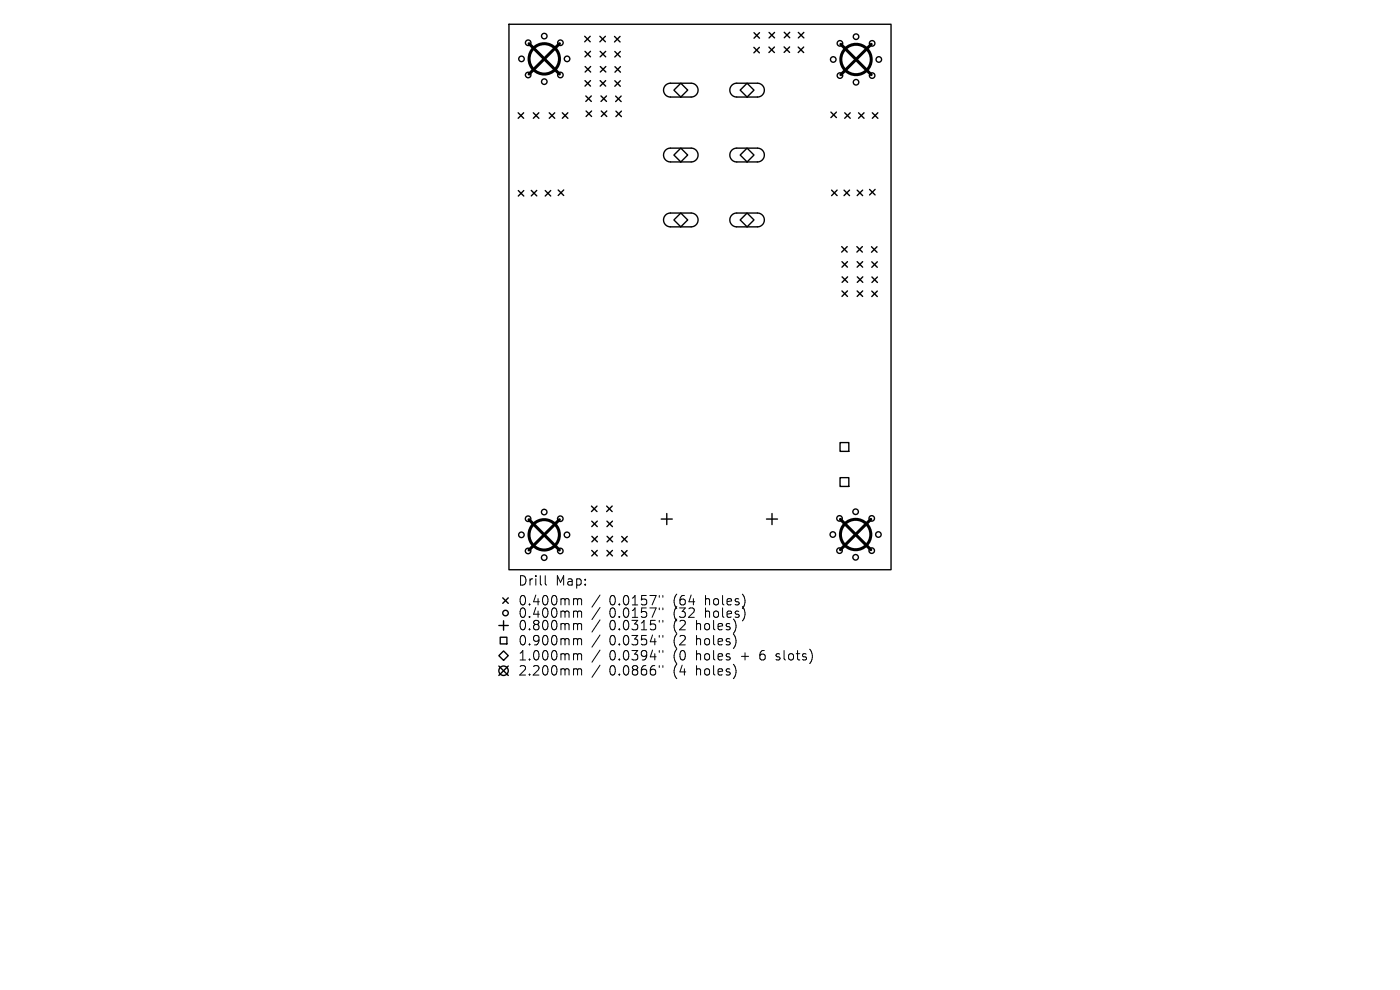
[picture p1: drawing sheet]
<svg xmlns="http://www.w3.org/2000/svg" width="297mm" height="210mm" viewBox="0 0 297 210" stroke-linecap="round" stroke-linejoin="round" font-family="sans-serif">
<defs><g id="words">
<g font-size="2.8">
<text x="109.8" y="124.5">Drill</text>
<text x="117.8" y="124.5">Map:</text>
<text x="109.8" y="128.7">0.400mm</text>
<text x="109.8" y="131.3">0.400mm</text>
<text x="129.3" y="128.7">0.0157&quot;</text>
<text x="129.3" y="131.3">0.0157&quot;</text>
<text x="143" y="128.7">(64</text>
<text x="143" y="131.3">(32</text>
<text x="149.9" y="128.7">holes)</text>
<text x="149.9" y="131.3">holes)</text>
<text x="109.8" y="134">0.800mm</text>
<text x="109.8" y="137.2">0.900mm</text>
<text x="129.3" y="134">0.0315&quot;</text>
<text x="129.3" y="137.2">0.0354&quot;</text>
<text x="143" y="134">(2</text>
<text x="143" y="137.2">(2</text>
<text x="148" y="134">holes)</text>
<text x="148" y="137.2">holes)</text>
<text x="109.8" y="140.4">1.000mm</text>
<text x="109.8" y="143.6">2.200mm</text>
<text x="129.3" y="140.4">0.0394&quot;</text>
<text x="129.3" y="143.6">0.0866&quot;</text>
<text x="143" y="140.4">(0</text>
<text x="143" y="143.6">(4</text>
<text x="148" y="140.4">holes</text>
<text x="148" y="143.6">holes)</text>
<text x="157.7" y="140.4">+</text>
<text x="161.9" y="140.4">6</text>
<text x="165.5" y="140.4">slots)</text>
</g>
</g></defs>
<g fill="none" stroke="#000" stroke-width=".29">
<path d="M108 5.1h81v115.8h-81zM124 7.7l1.2 1.2M124.1 10.9l1.2 1.2M124.1 17.1l1.2 1.2M124.1 14.1l1.2 1.2M125.2 7.7l-1.2 1.2M125.3 10.9l-1.2 1.2M125.3 17.1l-1.2 1.2M125.3 14.1l-1.2 1.2M127.3 7.7l1.1 1.2M127.3 10.9l1.2 1.2M127.3 17.1l1.2 1.2"/>
<path d="M127.4 14.1l1.1 1.2M128.4 7.7l-1.1 1.2M128.5 10.9l-1.2 1.2M128.5 17.1l-1.2 1.2M128.5 14.1l-1.1 1.2M130.4 7.7l1.1 1.2M130.4 10.9l1.2 1.2M130.4 17.1l1.2 1.2M130.5 14.1l1.1 1.2M131.5 7.7l-1.1 1.2M131.6 10.9l-1.2 1.2M131.6 17.1l-1.2 1.2"/>
<path d="M131.6 14.1l-1.1 1.2M141.2 18.1l.9-.4h4.5a1.46 1.46 0 0 1 1.5 1.4 1.46 1.46 0 0 1-1.5 1.5h-4.4a1.46 1.46 0 0 1-1.3-.9 1.46 1.46 0 0 1 .3-1.6zM143 19.1l1.4-1.4 1.5 1.4-1.5 1.5zM155.3 18.1l.9-.4h4.5a1.46 1.46 0 0 1 1.5 1.4 1.46 1.46 0 0 1-1.5 1.5h-4.4a1.46 1.46 0 0 1-1.4-.9 1.46 1.46 0 0 1 .4-1.6zM157 19.1l1.5-1.4 1.5 1.4-1.5 1.5zM159.9 10l1.2 1.2M160 6.9l1.1 1.2M161.1 10l-1.2 1.2M161.1 6.9l-1.1 1.2M163.1 10l1.2 1.2M163.1 6.9l1.2 1.1M164.3 10l-1.2 1.2"/>
<path d="M164.3 6.9l-1.2 1.1M166.3 10l1.2 1.1M166.4 6.8l1.1 1.2M167.5 10l-1.2 1.1M167.5 6.8l-1.1 1.2M169.3 10l1.2 1.2M169.4 6.9l1.1 1.1M170.5 10l-1.2 1.2M170.5 6.9l-1.1 1.1M109.9 23.9l1.2 1.2M111.1 23.9l-1.2 1.2M113.1 23.9l1.2 1.2"/>
<path d="M114.3 23.9l-1.2 1.2M116.5 23.9l1.2 1.2M117.7 23.9l-1.2 1.2M119.3 23.9l1.2 1.2M120.5 23.9l-1.2 1.2M124.3 20.3l1.1 1.2M124.3 23.5l1.2 1.2M125.4 20.3l-1.1 1.2M125.5 23.5l-1.2 1.2M127.5 20.3l1.2 1.2M127.6 23.5l1.1 1.2M128.7 20.3l-1.2 1.2"/>
<path d="M128.7 23.5l-1.1 1.2M130.6 20.4l1.2 1.2M130.7 23.6l1.1 1.1M131.8 20.4l-1.2 1.2M131.8 23.6l-1.1 1.1M141.2 31.9l.9-.5h4.5a1.46 1.46 0 0 1 1.5 1.5 1.46 1.46 0 0 1-1.5 1.5h-4.4a1.46 1.46 0 0 1-1.3-1 1.46 1.46 0 0 1 .3-1.5zM144.4 31.4l1.5 1.5-1.5 1.5-1.4-1.5zM155.3 31.9l.9-.5h4.5a1.46 1.46 0 0 1 1.5 1.5 1.46 1.46 0 0 1-1.5 1.5h-4.4a1.46 1.46 0 0 1-1.4-1 1.46 1.46 0 0 1 .4-1.5zM158.5 31.4l1.5 1.5-1.5 1.5-1.5-1.5zM176.3 23.8l1.1 1.1M177.4 23.8l-1.1 1.1M179.2 23.9l1.2 1.2"/>
<path d="M180.4 23.9l-1.2 1.2M182.1 23.9l1.2 1.2M183.3 23.9l-1.2 1.2M185.1 23.9l1.1 1.2M186.2 23.9l-1.1 1.2M110 40.4l1.1 1.2M111.1 40.4l-1.1 1.2M112.7 40.4l1.2 1.2M113.9 40.4l-1.2 1.2M115.7 40.4l1.1 1.2M116.8 40.4l-1.1 1.2M118.4 40.3l1.2 1.2"/>
<path d="M119.6 40.3l-1.2 1.2M141.2 45.6l.9-.4h4.5a1.46 1.46 0 0 1 1.5 1.5 1.46 1.46 0 0 1-1.5 1.4h-4.4a1.46 1.46 0 0 1-1.3-.9 1.46 1.46 0 0 1 .3-1.6zM143 46.7l1.4-1.5 1.5 1.5-1.5 1.4zM155.3 45.6l.9-.4h4.5a1.46 1.46 0 0 1 1.5 1.5 1.46 1.46 0 0 1-1.5 1.4h-4.4a1.46 1.46 0 0 1-1.4-.9 1.46 1.46 0 0 1 .4-1.6zM157 46.7l1.5-1.5 1.5 1.5-1.5 1.4zM176.4 40.3l1.2 1.2M177.6 40.3l-1.2 1.2M178.6 52.3l1.1 1.2M178.6 55.5l1.2 1.2M178.6 58.7l1.2 1.2M179.1 40.3l1.1 1.2M179.7 52.3l-1.1 1.2"/>
<path d="M179.8 55.5l-1.2 1.2M179.8 58.7l-1.2 1.2M180.2 40.3l-1.1 1.2M181.8 52.3l1.2 1.2M181.8 40.3l1.2 1.2M181.8 55.5l1.2 1.2M181.9 58.7l1.1 1.2M183 52.3l-1.2 1.2M183 40.3l-1.2 1.2M183 55.5l-1.2 1.2M183 58.7l-1.1 1.2M184.5 40.2l1.1 1.2"/>
<path d="M184.9 52.3l1.2 1.2M184.9 55.5l1.2 1.2M185 58.8l1.1 1.1M185.6 40.2l-1.1 1.2M186.1 52.3l-1.2 1.2M186.1 55.5l-1.2 1.2M186.1 58.8l-1.1 1.1M178.6 61.7l1.2 1.2M179.8 61.7l-1.2 1.2M181.8 61.7l1.2 1.2M183 61.7l-1.2 1.2M184.9 61.7l1.2 1.2"/>
<path d="M186.1 61.7l-1.2 1.2M178.2 93.9h1.9v1.8h-1.9zM125.5 107.4l1.1 1.1M125.5 110.5l1.2 1.2M125.5 116.8l1.2 1.1M125.6 113.8l1.1 1.1M126.6 107.4l-1.1 1.1M126.7 110.5l-1.2 1.2M126.7 116.8l-1.2 1.1M126.7 113.8l-1.1 1.1M128.7 107.4l1.2 1.1M128.8 110.5l1.1 1.2"/>
<path d="M128.8 116.8l1.1 1.1M128.8 113.8l1.2 1.1M129.9 107.4l-1.2 1.1M129.9 110.5l-1.1 1.2M129.9 116.8l-1.1 1.1M130 113.8l-1.2 1.1M131.9 116.8l1.1 1.2M131.9 113.8l1.2 1.2M133 116.8l-1.1 1.2M133.1 113.8l-1.2 1.2M140.3 110.1h2.3M141.5 108.9v2.4"/>
<path d="M162.6 110.1h2.3M163.8 108.9v2.4M178.2 101.3h1.9v1.9h-1.9zM105.8 139.1l1-1 1 1-1 1zM105.8 132.7h2M106.1 135.2h1.4v1.4h-1.4zM106.7 126.8l1.1 1.2M106.8 131.7v2M107.8 126.8l-1.1 1.2M105.8 141.3l2 2M107.8 141.3l-2 2"/>
<circle cx="110.6" cy="12.5" r=".59"/>
<circle cx="112" cy="15.9" r=".59"/>
<circle cx="112" cy="9.1" r=".59"/>
<circle cx="115.5" cy="7.7" r=".59"/>
<circle cx="115.5" cy="17.3" r=".59"/>
<circle cx="118.9" cy="15.9" r=".59"/>
<circle cx="118.9" cy="9.1" r=".59"/>
<circle cx="120.3" cy="12.5" r=".59"/>
<circle cx="176.8" cy="12.6" r=".59"/>
<circle cx="178.2" cy="16" r=".59"/>
<circle cx="178.2" cy="9.2" r=".59"/>
<circle cx="181.6" cy="7.8" r=".59"/>
<circle cx="181.6" cy="17.4" r=".59"/>
<circle cx="185" cy="16" r=".59"/>
<circle cx="185" cy="9.2" r=".59"/>
<circle cx="186.4" cy="12.6" r=".59"/>
<circle cx="110.6" cy="113.5" r=".59"/>
<circle cx="112" cy="110" r=".59"/>
<circle cx="112" cy="116.9" r=".59"/>
<circle cx="115.4" cy="108.6" r=".59"/>
<circle cx="115.4" cy="118.3" r=".59"/>
<circle cx="118.9" cy="110" r=".59"/>
<circle cx="118.9" cy="116.9" r=".59"/>
<circle cx="120.3" cy="113.5" r=".59"/>
<circle cx="176.7" cy="113.4" r=".59"/>
<circle cx="178.1" cy="110" r=".59"/>
<circle cx="178.1" cy="116.8" r=".59"/>
<circle cx="181.5" cy="108.6" r=".59"/>
<circle cx="181.5" cy="118.2" r=".59"/>
<circle cx="184.9" cy="110" r=".59"/>
<circle cx="184.9" cy="116.8" r=".59"/>
<circle cx="186.3" cy="113.4" r=".59"/>
<circle cx="107.2" cy="130" r=".59"/>
<circle cx="106.8" cy="142.3" r="1"/>
</g>
<g fill="none" stroke="#000" stroke-width=".64">
<path d="M112.2 9.3l6.5 6.4M118.7 9.3l-6.5 6.4M178.4 9.4l6.4 6.4M184.8 9.4l-6.4 6.4M112.2 110.2l6.5 6.5M118.7 110.2l-6.5 6.5M178.3 110.2l6.4 6.4M184.7 110.2l-6.4 6.4"/>
<circle cx="115.5" cy="12.5" r="3.2"/>
<circle cx="181.6" cy="12.6" r="3.2"/>
<circle cx="115.4" cy="113.5" r="3.2"/>
<circle cx="181.5" cy="113.4" r="3.2"/>
</g>
<g fill="none" stroke="#000" stroke-width=".21">
<path d="M115.7 122.1v1.7l.3 .3M122 127l.4 .1 .1 .2M122 129.6h.2l.3 .3M122 132.3h.2l.3 .3M122 135.5l.4 .1 .1 .2M122 138.7h.2l.3 .3M122.5 127.3l.3-.3 .5 .1 .1 1.2M122.5 127.3v1M122.5 129.9v1.1M122.5 132.6v1M122.5 135.8v1M122.5 139v1"/>
<path d="M122.5 129.9l.3-.3 .5 .1 .1 1.3M122.5 132.6l.3-.3 .5 .1 .1 1.2M122.5 135.8l.3-.3 .5 .1 .1 1.2M122.5 139l.3-.3 .5 .1 .1 1.2M127.3 126.2l-1.7 2.6M127.3 128.9l-1.7 2.5M127.3 131.5l-1.7 2.6M127.3 134.7l-1.7 2.6M127.3 137.9l-1.7 2.6M139.9 126.3v.4M139.9 129v.3M139.9 131.6v.4"/>
<path d="M139.9 134.8v.4M139.9 138v.4M140.6 126.3v.4M140.6 129v.3M140.6 131.6v.4M140.6 134.8v.4M140.6 138v.4M164.6 139.9l.2 .1M164.7 138.8v.4M122 141.9h.2l.3 .3M122.5 142.2v1M122.5 142.2l.3-.3 .5 .1 .1 1.2"/>
<path d="M127.3 141.1l-1.7 2.6M139.9 141.2v.4M140.6 141.2v.4"/>
</g>
<use href="#words"/>
</svg>
